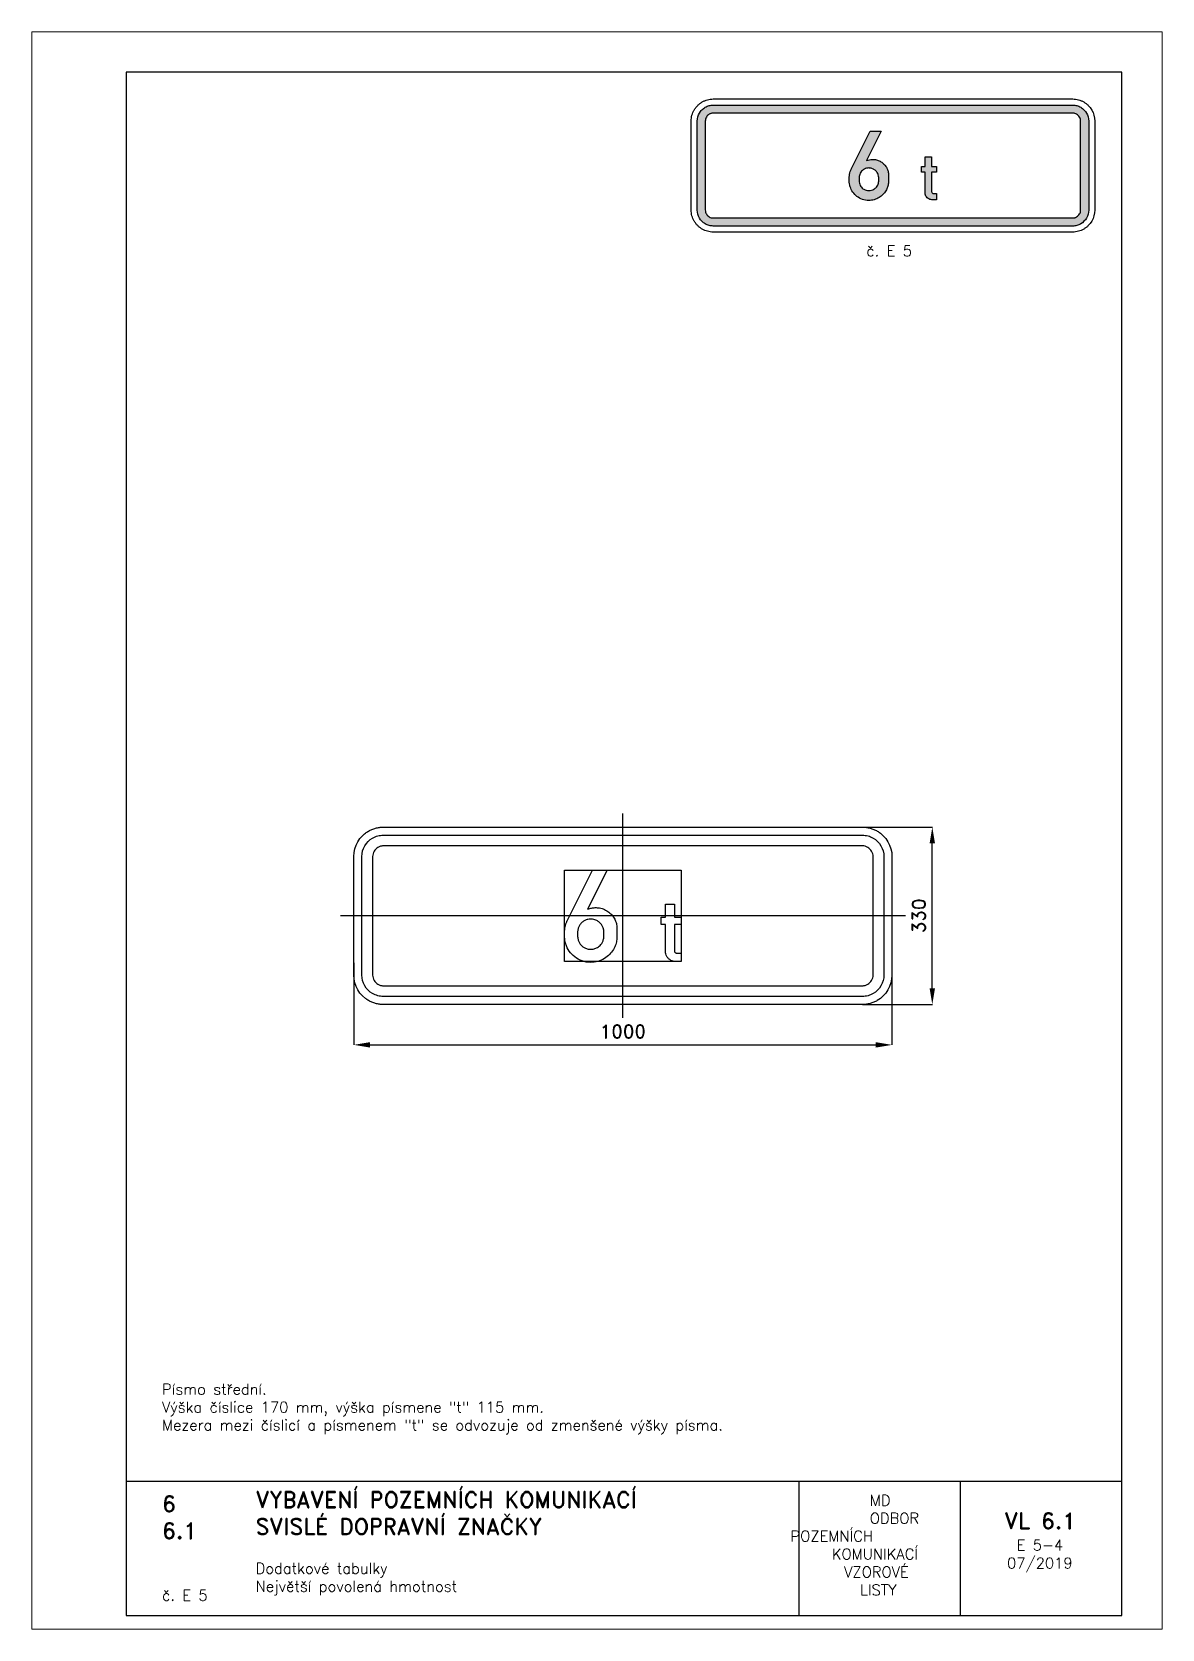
# Paper-space layout 'E 5-4' of a CAD drawing. Header units: millimetres. Extents: x 0 to 210, y 0 to 297.
# The model-space entities are those that its viewports show. They can reach past a viewport. Long polylines and large blocks are cut down to what shows.
import ezdxf

# ---------------------------------------------------------------- set-up
doc = ezdxf.new("R2010")
doc.units = ezdxf.units.MM
doc.header["$LTSCALE"] = 5
doc.linetypes.add('ČERCHOVANÁX2', pattern=[2, 1, -0.5, 0, -0.5])
doc.linetypes.add('ČÁRKOVANÁX2', pattern=[1.5, 1, -0.5])
for name, color, linetype in [('Kóty', 2, 'Continuous'), ('Rozpiska', 7, 'Continuous'), ('Značka', 7, 'Continuous')]:
    doc.layers.add(name, color=color, linetype=linetype)
doc.layers.add('Rámeček', color=6, linetype='Continuous', plot=False)
doc.styles.get("Standard").update_dxf_attribs({"font": 'romand.shx', "height": 25})
doc.dimstyles.get("Standard").update_dxf_attribs({"dimtxt": 25, "dimasz": 30, "dimexe": 0.18, "dimexo": 0.0625, "dimgap": 12.5, "dimtad": 1, "dimdec": 0, "dimzin": 0, "dimdsep": 46, "dimtxsty": 'Standard', "dimcen": 0.09, "dimadec": 0, "dimazin": 0, "dimtfac": 1, "dimtdec": 0, "dimtofl": 0, "dimtmove": 0, "dimatfit": 3, "dimfxl": 1, "dimtolj": 1, "dimtzin": 0, "dimarcsym": 0})

psp = doc.layouts.new('E 5-4')

# ---------------------------------------------------------------- texts
at = {"layer": 'Rozpiska', "color": 7, "attachment_point": 1}
for s, width, gutter_width, heights, insert, char_height in [('\\pi7.54762;č. E 5', 25, 75, [0], (147.4999999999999, 257.2841280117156), 2), ('\\PPísmo střední.{\\H1.83333x; }\\PVýška číslice 170 mm, výška písmene "t" 115 mm.{\\H1.74603x; }\\PMezera mezi číslicí a písmenem "t" se odvozuje od zmenšené výšky písma.{\\H1.9418x; }', 166.2377924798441, 100, [0], (24.16971776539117, 48.93517266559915), 2), ('6', 149.04217740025, 100, [0], (24.16971776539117, 24.77143633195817), 3), ('{\\C6;VYBAVENÍ POZEMNÍCH KOMUNIKACÍ\\P}SVISLÉ DOPRAVNÍ ZNAČKY{\\H1.34524x; }', 149.04217740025, 100, [0], (41.56166878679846, 25.56072462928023), 3), ('\\pi14.7414;{\\C6;MD\\P\\pi2.36044;}ODBOR POZEMNÍCH{\\H1.57143x; }\\P\\pi7.69378;KOMUNIKACÍ{\\H1.5x; }\\P\\pi9.97949;{\\C6;VZOROVÉ\\H1.47619x; \\H0.67742x;\\P\\pi12.93187;LISTY\\H1.26984x; }', 33.10184048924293, 100, [0], (140.9534725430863, 24.94523992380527), 2), ('\\pi1.03113;{\\H1.5x;\\C6;VL 6.1\\P\\pi3.31682;\\H0.66667x;E 5-4\\H1.66666x; \\H0.6x;\\P\\pi1.5549;07/2019\\H1.80159x; }', 16.06225436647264, 100, [0], (179.6550617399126, 21.60975232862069), 2), ('6.1', 149.04217740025, 100, [0], (24.16971776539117, 19.77734483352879), 3), ('{\\C6;Dodatkové tabulky\\P}Největší povolená hmotnost{\\H1.83333x; }', 149.04217740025, 100, [0], (41.56166878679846, 12.28505153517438), 2), ('{\\C6;č. E 5}', 18.33049291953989, 100, [2.666666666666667], (24.16971776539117, 7.277565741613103), 2)]:
    psp.add_mtext_dynamic_manual_height_columns(s, width=width, gutter_width=gutter_width, heights=heights, dxfattribs=dict(at, insert=insert, char_height=char_height))

msp = doc.modelspace()

# ---------------------------------------------------------------- blocks, each defined once
blk = doc.blocks.new('*D0')
at = {"layer": 'Defpoints', "color": 0, "transparency": 16777216}
for p in [(433.4990485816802, 165), (575, 165), (445, -165)]:
    blk.add_point(p, dxfattribs=at)
at = {"layer": 'Kóty', "color": 0, "lineweight": -2, "transparency": 16777216}
for p, q in [((433.5615485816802, 165), (575.1800000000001, 165)), ((575, -135), (575, 135)), ((445.0625, -165), (575.1800000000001, -165))]:
    blk.add_line(p, q, dxfattribs=at)
at = {"layer": 'Kóty', "color": 0, "transparency": 16777216}
for points in [[(570, 135), (580, 134.9999999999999), (575, 165)], [(570, -135), (580, -135.0000000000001), (575, -165)]]:
    blk.add_solid(points, dxfattribs=at)
at = {"layer": 'Kóty', "color": 0, "transparency": 16777216, "insert": (550, 5.3118149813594e-14), "char_height": 25, "attachment_point": 5, "rotation": 90}
blk.add_mtext('\\A1;330', dxfattribs=at)
blk = doc.blocks.new('*D1')
at = {"layer": 'Defpoints', "color": 0, "transparency": 16777216}
for p in [(-500, -87.20060890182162), (500, -110), (500, -240)]:
    blk.add_point(p, dxfattribs=at)
at = {"layer": 'Kóty', "color": 0, "lineweight": -2, "transparency": 16777216}
for p, q in [((-500, -87.26310890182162), (-500, -240.18)), ((500, -110.0625), (500, -240.18)), ((-470, -240), (470, -240))]:
    blk.add_line(p, q, dxfattribs=at)
at = {"layer": 'Kóty', "color": 0, "transparency": 16777216}
for points in [[(-470, -235), (-470, -245), (-500, -240)], [(470, -235), (470, -245), (500, -240)]]:
    blk.add_solid(points, dxfattribs=at)
at = {"layer": 'Kóty', "color": 0, "transparency": 16777216, "insert": (1.530808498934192e-15, -215), "char_height": 25, "attachment_point": 5}
blk.add_mtext('\\A1;1000', dxfattribs=at)

# ---------------------------------------------------------------- dimensions: what is measured, and where the dimension line sits
at = {"layer": 'Kóty'}
dim = msp.add_linear_dim(base=(575, 165), p1=(445, -165), p2=(433.4990485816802, 165), angle=90, dimstyle='Standard', dxfattribs=at)
dim.commit()
dim.dimension.update_dxf_attribs({"geometry": '*D0', "text_midpoint": (550, 5.3118149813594e-14)})
dim = msp.add_linear_dim(base=(500, -240), p1=(-500, -87.20060890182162), p2=(500, -110), dimstyle='Standard', dxfattribs=at)
dim.commit()
dim.dimension.update_dxf_attribs({"geometry": '*D1', "text_midpoint": (1.530808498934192e-15, -215)})

# ---------------------------------------------------------------- linework, layer by layer
at = {"layer": 'Kóty'}
msp.add_lwpolyline([(61.29499999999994, -240), (136.295, -240)], dxfattribs=at)
at = {"layer": 'Značka', "color": 6, "linetype": 'ČERCHOVANÁX2', "ltscale": 5}
for points in [[(0, -190), (0, 190)], [(525, -3.214697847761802e-14), (-525, 3.214697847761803e-14)]]:
    msp.add_lwpolyline(points, dxfattribs=at)
at = {"layer": 'Značka', "color": 5}
for points in [[(-445, -165), (-445.2199999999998, -164.999), (-445.4299999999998, -164.998, -0.0321829), (-452.5300000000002, -164.501, -0.0354539), (-459.5100000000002, -163.0509999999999, -0.03627469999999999), (-466.2600000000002, -160.769, -0.0344327), (-472.6199999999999, -157.559, -0.03372969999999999), (-478.5500000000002, -153.607), (-483.8899999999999, -148.891), (-488.6100000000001, -143.554), (-492.5599999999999, -137.625), (-495.75, -131.258), (-498.0500000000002, -124.513), (-499.52, -117.53), (-500, -110.432), (-500, -110.216), (-500, -110), (-500, 110), (-500, 110.216), (-500, 110.432), (-499.5, 117.534), (-498.0500000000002, 124.513), (-495.77, 131.2619999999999), (-492.5599999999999, 137.625), (-488.6100000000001, 143.5519999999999), (-483.8899999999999, 148.891, -0.0341993), (-478.5500000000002, 153.611, -0.03422380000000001), (-472.6199999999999, 157.559, -0.0340535), (-466.2600000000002, 160.746, -0.03341980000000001), (-459.5100000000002, 163.0509999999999, -0.0341194), (-452.5300000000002, 164.525, -0.0367409), (-445.4299999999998, 164.998), (-445.2199999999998, 164.999), (-445, 165), (445, 165), (445.2200000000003, 164.999), (445.4300000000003, 164.998, -0.0321854), (452.5299999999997, 164.501, -0.0354339), (459.5100000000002, 163.0509999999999, -0.0362389), (466.2600000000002, 160.769, -0.0343837), (472.6199999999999, 157.559, -0.033726), (478.5500000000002, 153.607), (483.8900000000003, 148.891), (488.6099999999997, 143.5540000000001), (492.5600000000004, 137.625), (495.75, 131.258), (498.0500000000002, 124.513), (499.5200000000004, 117.53), (500, 110.432), (500, 110.216), (500, 110), (500, -110), (500, -110.216), (500, -110.432), (499.5, -117.534), (498.0500000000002, -124.513), (495.7700000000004, -131.2619999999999), (492.5600000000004, -137.625), (488.6099999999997, -143.552), (483.8900000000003, -148.891), (478.5500000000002, -153.611), (472.6199999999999, -157.559, -0.0340737), (466.2600000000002, -160.746, -0.0333976), (459.5100000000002, -163.0509999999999, -0.0341214), (452.5299999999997, -164.525, -0.0367456), (445.4300000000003, -164.998), (445.2200000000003, -164.999), (445, -165), (-445, -165)], [(-445, -150), (-445.1599999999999, -150), (-445.3099999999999, -149.999, -0.032183), (-450.48, -149.6369999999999, -0.0354467), (-455.5500000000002, -148.582, -0.03628550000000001), (-460.46, -146.923, -0.0344223), (-465.0900000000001, -144.5890000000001), (-469.4000000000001, -141.7140000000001), (-473.2800000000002, -138.284), (-476.7199999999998, -134.403), (-479.5900000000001, -130.091), (-481.9099999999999, -125.46), (-483.5799999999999, -120.5550000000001), (-484.6500000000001, -115.477), (-485, -110.3140000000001), (-485, -110.157), (-485, -110), (-485, 110), (-485, 110.1569999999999), (-485, 110.3140000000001), (-484.6399999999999, 115.479), (-483.5799999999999, 120.5550000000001), (-481.9200000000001, 125.4639999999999), (-479.5900000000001, 130.091), (-476.71, 134.402), (-473.2800000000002, 138.284), (-469.4000000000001, 141.717), (-465.0900000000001, 144.5889999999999, -0.0340291), (-460.46, 146.9059999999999, -0.03341980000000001), (-455.5500000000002, 148.582, -0.0341179), (-450.48, 149.654, -0.0367402), (-445.3099999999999, 149.999), (-445.1599999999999, 150), (-445, 150), (445, 150), (445.1599999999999, 150), (445.3100000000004, 149.999, -0.0321789), (450.4799999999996, 149.6369999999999, -0.0354579), (455.5500000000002, 148.582, -0.0362767), (460.46, 146.923), (465.0900000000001, 144.5889999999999), (469.3999999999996, 141.7139999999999), (473.2799999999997, 138.284), (476.7200000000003, 134.403), (479.5900000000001, 130.091), (481.9099999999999, 125.46), (483.5799999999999, 120.5550000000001), (484.6499999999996, 115.477), (485, 110.3140000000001), (485, 110.1569999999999), (485, 110), (485, -110), (485, -110.157), (485, -110.3140000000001), (484.6400000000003, -115.479), (483.5799999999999, -120.5550000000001), (481.9200000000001, -125.4640000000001), (479.5900000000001, -130.091), (476.71, -134.402), (473.2799999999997, -138.284), (469.3999999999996, -141.717), (465.0900000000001, -144.5890000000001), (460.46, -146.9059999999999, -0.0334086), (455.5500000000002, -148.582, -0.0341625), (450.4799999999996, -149.654, -0.0367524), (445.3100000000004, -149.999), (445.1599999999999, -150), (445, -150), (-445, -150)], [(-445, -130), (445, -130), (445.0799999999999, -130), (445.1599999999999, -129.999, 0.0321657), (447.7399999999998, -129.818, 0.0354037), (450.2799999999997, -129.2909999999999), (452.7299999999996, -128.461), (455.0500000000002, -127.294), (457.1999999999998, -125.857), (459.1400000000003, -124.1420000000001), (460.8599999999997, -122.201), (462.29, -120.045), (463.4499999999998, -117.73), (464.29, -115.277), (464.8299999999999, -112.7380000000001), (465, -110.157), (465, -110.079), (465, -110), (465, 110), (465, 110.079), (465, 110.1569999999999), (464.8199999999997, 112.74), (464.29, 115.277), (463.46, 117.732), (462.29, 120.0450000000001), (460.8599999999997, 122.201), (459.1400000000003, 124.1420000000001), (457.1999999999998, 125.859), (455.0500000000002, 127.2940000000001), (452.7299999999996, 128.453), (450.2799999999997, 129.2909999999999), (447.7399999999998, 129.827, 0.0367311), (445.1599999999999, 129.999), (445.0799999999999, 130), (445, 130), (-445, 130), (-445.0799999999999, 130), (-445.1599999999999, 129.999, 0.0321848), (-447.7399999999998, 129.818, 0.0354579), (-450.2800000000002, 129.2909999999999), (-452.73, 128.461), (-455.0500000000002, 127.2940000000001), (-457.1999999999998, 125.857), (-459.1399999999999, 124.1420000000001), (-460.8600000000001, 122.201), (-462.29, 120.0450000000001), (-463.4499999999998, 117.73), (-464.29, 115.277), (-464.8299999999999, 112.7380000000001), (-465, 110.1569999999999), (-465, 110.079), (-465, 110), (-465, -110), (-465, -110.079), (-465, -110.157), (-464.8200000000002, -112.74), (-464.29, -115.277), (-463.46, -117.732), (-462.29, -120.045), (-460.8600000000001, -122.201), (-459.1399999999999, -124.1420000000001), (-457.1999999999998, -125.859), (-455.0500000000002, -127.294), (-452.73, -128.453), (-450.2800000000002, -129.2909999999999), (-447.7399999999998, -129.827, 0.03674649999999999), (-445.1599999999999, -129.999), (-445.0799999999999, -130), (-445, -130)], [(-29.09999999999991, 84.947), (-65.57999999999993, 12.28999999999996), (-63.48000000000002, 12.97900000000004), (-61.36999999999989, 13.61799999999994, -0.0391402), (-54.75, 14.93799999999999, -0.045941), (-48, 15.12300000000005, -0.06612699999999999), (-38.69000000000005, 13.46400000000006, -0.0620576), (-30.05999999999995, 9.491999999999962, -0.06448380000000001), (-22.23999999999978, 3.492999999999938, -0.0674579), (-16.26000000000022, -4.321000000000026, -0.06066900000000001), (-12.67999999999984, -12.25299999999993, -0.062985), (-11.15000000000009, -20.75400000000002), (-11.09000000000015, -21.702), (-11.03999999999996, -22.649), (-11.03999999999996, -39.08199999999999), (-11.05999999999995, -40.28600000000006), (-11.09000000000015, -41.49099999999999, -0.0576288), (-12.61999999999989, -51.02800000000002, -0.0561293), (-16.26000000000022, -60.03099999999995, -0.0655679), (-22.80999999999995, -69.67700000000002, -0.0611258), (-31.57999999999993, -77.4031, -0.0693324), (-43.40999999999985, -83.71640000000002, -0.07450269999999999), (-56.51999999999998, -86.43439999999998, -0.0866068), (-72.05000000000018, -85.043, -0.08532739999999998), (-86.26999999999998, -78.53650000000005, -0.080117), (-97.30000000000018, -68.72900000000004, -0.0761825), (-104.8099999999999, -56.029, -0.04449649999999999), (-107.27, -48.71299999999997, -0.0550386), (-108.2399999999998, -41.13599999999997), (-108.2600000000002, -40.101), (-108.2600000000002, -39.06500000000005), (-108.2600000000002, -27.69600000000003), (-108.1700000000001, -26.77499999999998), (-108.0799999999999, -25.85400000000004), (-107.5799999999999, -22.00199999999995), (-106.77, -18.20399999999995), (-105.7199999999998, -14.72500000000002), (-104.3600000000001, -11.351), (-103.8400000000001, -10.18799999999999), (-103.3000000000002, -9.030999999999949), (-56.55000000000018, 84.947), (-29.09999999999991, 84.947)], [(108.1199999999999, -84.98800000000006), (97.75, -84.98800000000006), (96.94999999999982, -84.94259999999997), (96.15000000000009, -84.88020000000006, -0.0635431), (91.42999999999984, -83.81899999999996, -0.0716486), (87.13999999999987, -81.53800000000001, -0.0793311), (83.26000000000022, -77.89549999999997, -0.07177599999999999), (80.61999999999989, -73.25999999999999), (79.84000000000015, -71.00400000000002), (79.44000000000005, -68.67200000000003), (79.40000000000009, -68.11000000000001), (79.38000000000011, -67.54600000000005), (79.38000000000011, -16.20399999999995), (71.09999999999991, -16.20399999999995), (71.09999999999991, -2.787000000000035), (79.38000000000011, -2.787000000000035), (79.38000000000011, 21.79399999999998), (95.76999999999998, 21.79399999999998), (95.76999999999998, -2.787000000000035), (108.25, -2.787000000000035), (108.2600000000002, -16.20399999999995), (95.76999999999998, -16.20399999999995), (95.76999999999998, -64.19200000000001), (95.80000000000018, -64.50400000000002), (95.84000000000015, -64.81500000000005), (96.15000000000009, -66.19799999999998), (96.80000000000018, -67.47399999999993), (98.13999999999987, -68.84199999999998, 0.119707), (99.90000000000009, -69.51099999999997), (100.2399999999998, -69.55600000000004), (100.5799999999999, -69.58299999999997), (108.1199999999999, -69.58299999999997), (108.1199999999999, -84.98800000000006)], [(-84, -29.04200000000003), (-84, -39.18899999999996), (-83.90000000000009, -39.95000000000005), (-83.78999999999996, -40.71100000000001, 0.0461098), (-82.40000000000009, -46.399, 0.06593289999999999), (-79.80000000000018, -51.62, 0.065624), (-76.42000000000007, -55.71600000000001, 0.0589233), (-72.11999999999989, -58.88, 0.0672185), (-66.30999999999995, -61.38, 0.06935989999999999), (-60.05999999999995, -62.22699999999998, 0.0721881), (-53.40000000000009, -61.41200000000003, 0.0687342), (-47.2199999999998, -58.79200000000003, 0.044919), (-43.76000000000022, -56.43100000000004, 0.0477782), (-40.80999999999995, -53.47900000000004, 0.06340599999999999), (-37.76999999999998, -48.80999999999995, 0.0656183), (-36.01000000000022, -43.54499999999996), (-35.63000000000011, -41.322), (-35.36999999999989, -39.08199999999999), (-35.36999999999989, -29.21900000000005), (-35.48000000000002, -28.01300000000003), (-35.61999999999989, -26.80999999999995), (-36.76999999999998, -22.04999999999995, 0.05552480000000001), (-38.90999999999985, -17.62, 0.0749911), (-43.11999999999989, -12.46100000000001, 0.0723837), (-48.63999999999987, -8.730000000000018, 0.044071), (-52.32999999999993, -7.189000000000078, 0.0437143), (-56.21000000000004, -6.322000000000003), (-57.92000000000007, -6.135999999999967, 0.017908), (-59.63000000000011, -6.074000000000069, 0.05759450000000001), (-65.2199999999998, -6.692999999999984, 0.0608573), (-70.51999999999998, -8.605999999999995, 0.06926979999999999), (-75.75, -11.99099999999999, 0.0705474), (-79.86000000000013, -16.68100000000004, 0.064075), (-82.51000000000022, -21.81600000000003, 0.0607702), (-83.82000000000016, -27.41300000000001), (-83.92000000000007, -28.22699999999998), (-84, -29.04200000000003)]]:
    msp.add_lwpolyline(points, format="xyb", dxfattribs=at)
at = {"layer": 'Značka', "color": 6, "linetype": 'ČÁRKOVANÁX2', "ltscale": 2.5}
msp.add_lwpolyline([(-108.2600000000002, -85), (-108.2600000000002, 85), (108.2600000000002, 85), (108.2600000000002, -85), (-108.2600000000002, -85)], dxfattribs=at)

msp.set_redraw_order([(e.dxf.handle, doc.entitydb.next_handle()) for e in msp.query("TEXT MTEXT ATTDEF DIMENSION ARC_DIMENSION")])  # texts and dimensions are drawn at this point

# ---------------------------------------------------------------- hatches: boundary and pattern name
at = {"layer": 'Značka'}
h = psp.add_hatch(color=249, dxfattribs=at)
h.dxf.hatch_style = 1
edge = h.paths.add_edge_path(flags=16)
edge.add_line((126.6249999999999, 262.4057861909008), (193.3749999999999, 262.4057861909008))
edge.add_line((193.3749999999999, 262.4057861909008), (193.3809999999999, 262.4058011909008))
edge.add_line((193.3809999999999, 262.4058011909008), (193.3869999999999, 262.4058311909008))
edge.add_arc((193.3784716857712, 263.9140967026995), 1.508289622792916, 270.3239689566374, 277.6976364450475)
edge.add_arc((193.3972253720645, 263.7805727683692), 1.373457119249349, 277.6684437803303, 285.7917361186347)
edge.add_arc((193.4346000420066, 263.7547096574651), 1.338711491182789, 284.5536462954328, 292.8640093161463)
edge.add_line((193.9547499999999, 262.5211811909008), (194.1287499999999, 262.6087136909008))
edge.add_line((194.1287499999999, 262.6087136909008), (194.2899999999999, 262.7165111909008))
edge.add_line((194.2899999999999, 262.7165111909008), (194.4354999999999, 262.8451286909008))
edge.add_line((194.4354999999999, 262.8451286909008), (194.5644999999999, 262.9906886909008))
edge.add_line((194.5644999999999, 262.9906886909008), (194.6717499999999, 263.1523886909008))
edge.add_line((194.6717499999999, 263.1523886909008), (194.7587499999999, 263.3260211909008))
edge.add_line((194.7587499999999, 263.3260211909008), (194.8217499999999, 263.5099736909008))
edge.add_line((194.8217499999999, 263.5099736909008), (194.8622499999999, 263.7004061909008))
edge.add_line((194.8622499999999, 263.7004061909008), (194.8749999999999, 263.8940036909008))
edge.add_line((194.8749999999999, 263.8940036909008), (194.8749999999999, 263.8998986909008))
edge.add_line((194.8749999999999, 263.8998986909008), (194.8749999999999, 263.9057861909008))
edge.add_line((194.8749999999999, 263.9057861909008), (194.8749999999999, 280.4057861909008))
edge.add_line((194.8749999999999, 280.4057861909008), (194.8749999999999, 280.4117111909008))
edge.add_line((194.8749999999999, 280.4117111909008), (194.8749999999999, 280.4175611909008))
edge.add_line((194.8749999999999, 280.4175611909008), (194.8614999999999, 280.6112861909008))
edge.add_line((194.8614999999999, 280.6112861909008), (194.8217499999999, 280.8015611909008))
edge.add_line((194.8217499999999, 280.8015611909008), (194.7594999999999, 280.9856861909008))
edge.add_line((194.7594999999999, 280.9856861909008), (194.6717499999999, 281.1591611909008))
edge.add_line((194.6717499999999, 281.1591611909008), (194.5644999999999, 281.3208611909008))
edge.add_line((194.5644999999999, 281.3208611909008), (194.4354999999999, 281.4664361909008))
edge.add_line((194.4354999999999, 281.4664361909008), (194.2899999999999, 281.5952111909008))
edge.add_line((194.2899999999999, 281.5952111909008), (194.1287499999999, 281.7028361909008))
edge.add_line((194.1287499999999, 281.7028361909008), (193.9547499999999, 281.7897611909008))
edge.add_line((193.9547499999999, 281.7897611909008), (193.7709999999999, 281.8526111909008))
edge.add_arc((193.3819111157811, 280.4802657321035), 1.426436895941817, 74.17084815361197, 81.99727269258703)
edge.add_arc((193.3961050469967, 280.5845868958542), 1.321155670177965, 81.9769802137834, 90.3948701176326)
edge.add_line((193.3869999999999, 281.9057111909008), (193.3809999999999, 281.9057861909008))
edge.add_line((193.3809999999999, 281.9057861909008), (193.3749999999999, 281.9057861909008))
edge.add_line((193.3749999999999, 281.9057861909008), (126.6249999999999, 281.9057861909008))
edge.add_line((126.6249999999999, 281.9057861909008), (126.6189999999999, 281.9057861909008))
edge.add_line((126.6189999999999, 281.9057861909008), (126.6129999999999, 281.9057111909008))
edge.add_arc((126.6215865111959, 280.3974419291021), 1.508293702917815, 90.32617885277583, 97.69984634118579)
edge.add_arc((126.6025751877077, 280.5309202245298), 1.373472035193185, 97.65996515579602, 105.782914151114)
edge.add_arc((126.5656199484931, 280.5566517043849), 1.33896377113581, 104.5605694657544, 112.869673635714)
edge.add_arc((126.5940989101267, 280.4825288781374), 1.41833017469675, 112.7659933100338, 120.6403753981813)
edge.add_line((125.8712499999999, 281.7028361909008), (125.7099999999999, 281.5950611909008))
edge.add_line((125.7099999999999, 281.5950611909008), (125.5644999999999, 281.4664361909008))
edge.add_line((125.5644999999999, 281.4664361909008), (125.4354999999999, 281.3208611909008))
edge.add_line((125.4354999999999, 281.3208611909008), (125.3282499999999, 281.1591611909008))
edge.add_line((125.3282499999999, 281.1591611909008), (125.2412499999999, 280.9855361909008))
edge.add_line((125.2412499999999, 280.9855361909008), (125.1782499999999, 280.8015611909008))
edge.add_line((125.1782499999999, 280.8015611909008), (125.1377499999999, 280.6111361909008))
edge.add_line((125.1377499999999, 280.6111361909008), (125.1249999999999, 280.4175611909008))
edge.add_line((125.1249999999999, 280.4175611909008), (125.1249999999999, 280.4117111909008))
edge.add_line((125.1249999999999, 280.4117111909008), (125.1249999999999, 280.4057861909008))
edge.add_line((125.1249999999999, 280.4057861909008), (125.1249999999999, 263.9057861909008))
edge.add_line((125.1249999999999, 263.9057861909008), (125.1249999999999, 263.8998986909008))
edge.add_line((125.1249999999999, 263.8998986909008), (125.1249999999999, 263.8940036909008))
edge.add_line((125.1249999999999, 263.8940036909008), (125.1384999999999, 263.7003161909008))
edge.add_line((125.1384999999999, 263.7003161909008), (125.1782499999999, 263.5099736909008))
edge.add_line((125.1782499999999, 263.5099736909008), (125.2404999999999, 263.3259011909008))
edge.add_line((125.2404999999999, 263.3259011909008), (125.3282499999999, 263.1523886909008))
edge.add_line((125.3282499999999, 263.1523886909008), (125.4354999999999, 262.9907261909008))
edge.add_line((125.4354999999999, 262.9907261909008), (125.5644999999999, 262.8451286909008))
edge.add_line((125.5644999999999, 262.8451286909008), (125.7099999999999, 262.7163911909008))
edge.add_line((125.7099999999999, 262.7163911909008), (125.8712499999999, 262.6087136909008))
edge.add_line((125.8712499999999, 262.6087136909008), (126.0452499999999, 262.5218111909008))
edge.add_line((126.0452499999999, 262.5218111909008), (126.2289999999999, 262.4589536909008))
edge.add_arc((126.6181009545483, 263.8313563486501), 1.426495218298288, 254.1710083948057, 261.9971124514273)
edge.add_arc((126.6040408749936, 263.7268627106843), 1.321061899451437, 261.9700155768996, 270.388569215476)
edge.add_line((126.6129999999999, 262.4058311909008), (126.6189999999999, 262.4058011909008))
edge.add_line((126.6189999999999, 262.4058011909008), (126.6249999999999, 262.4057861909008))
edge = h.paths.add_edge_path()
edge.add_line((126.6249999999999, 260.9057861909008), (126.6129999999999, 260.9058236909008))
edge.add_line((126.6129999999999, 260.9058236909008), (126.6017499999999, 260.9058761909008))
edge.add_arc((126.6184362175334, 263.9282924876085), 3.022462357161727, 262.3101762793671, 269.68368350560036, ccw=False)
edge.add_arc((126.5810431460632, 263.6508998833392), 2.742560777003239, 254.1881012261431, 262.30889860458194, ccw=False)
edge.add_arc((126.5061526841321, 263.6084237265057), 2.68196777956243, 247.16874923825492, 255.4803253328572, ccw=False)
edge.add_arc((126.5618448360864, 263.7431635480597), 2.827760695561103, 239.3023177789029, 247.18805391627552, ccw=False)
edge.add_arc((126.5519730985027, 263.8114933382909), 2.881802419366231, 232.4337368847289, 240.16465633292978, ccw=False)
edge.add_arc((126.5330174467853, 263.7866624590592), 2.850563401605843, 224.6188310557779, 232.43145193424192, ccw=False)
edge.add_arc((126.5014772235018, 263.8145320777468), 2.847998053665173, 217.6317125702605, 225.4636310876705, ccw=False)
edge.add_line((124.2459999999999, 262.0755911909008), (124.0307499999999, 262.3989911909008))
edge.add_line((124.0307499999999, 262.3989911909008), (123.8567499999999, 262.7462486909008))
edge.add_line((123.8567499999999, 262.7462486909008), (123.7314999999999, 263.1141686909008))
edge.add_line((123.7314999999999, 263.1141686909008), (123.6512499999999, 263.4950336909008))
edge.add_line((123.6512499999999, 263.4950336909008), (123.6249999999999, 263.8822211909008))
edge.add_line((123.6249999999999, 263.8822211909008), (123.6249999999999, 263.8940036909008))
edge.add_line((123.6249999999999, 263.8940036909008), (123.6249999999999, 263.9057861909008))
edge.add_line((123.6249999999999, 263.9057861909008), (123.6249999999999, 280.4057861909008))
edge.add_line((123.6249999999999, 280.4057861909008), (123.6249999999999, 280.4175611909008))
edge.add_line((123.6249999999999, 280.4175611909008), (123.6249999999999, 280.4293361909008))
edge.add_line((123.6249999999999, 280.4293361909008), (123.6519999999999, 280.8167111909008))
edge.add_line((123.6519999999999, 280.8167111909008), (123.7314999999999, 281.1974111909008))
edge.add_line((123.7314999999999, 281.1974111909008), (123.8559999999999, 281.5655861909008))
edge.add_line((123.8559999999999, 281.5655861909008), (124.0307499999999, 281.9126111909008))
edge.add_line((124.0307499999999, 281.9126111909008), (124.2467499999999, 282.2359361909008))
edge.add_arc((126.5088598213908, 280.4964383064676), 2.853593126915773, 134.6338683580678, 142.4407434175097, ccw=False)
edge.add_arc((126.527543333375, 280.5332463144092), 2.84079655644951, 127.58078417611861, 135.4236219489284, ccw=False)
edge.add_arc((126.5291557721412, 280.5323699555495), 2.8424745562, 119.7598209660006, 127.59576839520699, ccw=False)
edge.add_arc((126.5670613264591, 280.5386774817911), 2.856041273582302, 112.68690408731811, 120.4827910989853, ccw=False)
edge.add_arc((126.5888856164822, 280.4849336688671), 2.914044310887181, 105.0188388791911, 112.67524326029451, ccw=False)
edge.add_arc((126.6123227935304, 280.5565855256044), 2.851211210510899, 98.03066119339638, 105.8468760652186, ccw=False)
edge.add_arc((126.5837046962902, 280.7578765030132), 2.647896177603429, 89.60952859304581, 98.02597658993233, ccw=False)
edge.add_line((126.6017499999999, 283.4057111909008), (126.6129999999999, 283.4057861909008))
edge.add_line((126.6129999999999, 283.4057861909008), (126.6249999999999, 283.4057861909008))
edge.add_line((126.6249999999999, 283.4057861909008), (193.3749999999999, 283.4057861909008))
edge.add_line((193.3749999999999, 283.4057861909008), (193.3869999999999, 283.4057861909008))
edge.add_line((193.3869999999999, 283.4057861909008), (193.3982499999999, 283.4057111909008))
edge.add_arc((193.3814014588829, 280.3826314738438), 3.023126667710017, 82.30877192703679, 89.68067653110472, ccw=False)
edge.add_arc((193.4187699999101, 280.660524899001), 2.742732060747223, 74.18505761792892, 82.30544298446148, ccw=False)
edge.add_arc((193.494109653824, 280.7030085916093), 2.682015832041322, 67.1752619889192, 75.48638031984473, ccw=False)
edge.add_arc((193.4381900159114, 280.5682921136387), 2.827875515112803, 59.30452013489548, 67.18979844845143, ccw=False)
edge.add_arc((193.4477351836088, 280.5000764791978), 2.881982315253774, 52.429170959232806, 60.16002173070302, ccw=False)
edge.add_line((195.2049999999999, 282.7843361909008), (195.4959999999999, 282.5270861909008))
edge.add_line((195.4959999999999, 282.5270861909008), (195.7539999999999, 282.2360111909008))
edge.add_line((195.7539999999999, 282.2360111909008), (195.9692499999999, 281.9126111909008))
edge.add_line((195.9692499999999, 281.9126111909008), (196.1432499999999, 281.5652861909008))
edge.add_line((196.1432499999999, 281.5652861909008), (196.2684999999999, 281.1974111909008))
edge.add_line((196.2684999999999, 281.1974111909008), (196.3487499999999, 280.8165611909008))
edge.add_line((196.3487499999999, 280.8165611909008), (196.3749999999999, 280.4293361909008))
edge.add_line((196.3749999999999, 280.4293361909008), (196.3749999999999, 280.4175611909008))
edge.add_line((196.3749999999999, 280.4175611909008), (196.3749999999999, 280.4057861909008))
edge.add_line((196.3749999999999, 280.4057861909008), (196.3749999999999, 263.9057861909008))
edge.add_line((196.3749999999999, 263.9057861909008), (196.3749999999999, 263.8940036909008))
edge.add_line((196.3749999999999, 263.8940036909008), (196.3749999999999, 263.8822211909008))
edge.add_line((196.3749999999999, 263.8822211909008), (196.3479999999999, 263.4948536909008))
edge.add_line((196.3479999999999, 263.4948536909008), (196.2684999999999, 263.1141686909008))
edge.add_line((196.2684999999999, 263.1141686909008), (196.1439999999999, 262.7460161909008))
edge.add_line((196.1439999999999, 262.7460161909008), (195.9692499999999, 262.3989911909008))
edge.add_line((195.9692499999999, 262.3989911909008), (195.7532499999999, 262.0756586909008))
edge.add_line((195.7532499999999, 262.0756586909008), (195.4959999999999, 261.7844636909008))
edge.add_line((195.4959999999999, 261.7844636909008), (195.2049999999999, 261.5269961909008))
edge.add_line((195.2049999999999, 261.5269961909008), (194.8817499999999, 261.3116486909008))
edge.add_arc((193.432694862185, 263.7727372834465), 2.855996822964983, 292.6925784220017, 300.4889919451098, ccw=False)
edge.add_arc((193.411050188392, 263.8264834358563), 2.91393270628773, 285.0207345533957, 292.67752811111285, ccw=False)
edge.add_arc((193.3877995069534, 263.7546492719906), 2.850874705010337, 278.0291330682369, 285.84624071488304, ccw=False)
edge.add_arc((193.4165188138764, 263.5534010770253), 2.647587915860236, 269.604646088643, 278.02203246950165, ccw=False)
edge.add_line((193.3982499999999, 260.9058761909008), (193.3869999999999, 260.9058161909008))
edge.add_line((193.3869999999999, 260.9058161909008), (193.3749999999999, 260.9057861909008))
edge.add_line((193.3749999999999, 260.9057861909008), (126.6249999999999, 260.9057861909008))
h = psp.add_hatch(color=249, dxfattribs=at)
h.dxf.hatch_style = 1
edge = h.paths.add_edge_path()
edge.add_line((168.1089999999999, 265.7816861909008), (167.3312499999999, 265.7816861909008))
edge.add_line((167.3312499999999, 265.7816861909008), (167.2712499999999, 265.7850911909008))
edge.add_line((167.2712499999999, 265.7850911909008), (167.2112499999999, 265.7897711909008))
edge.add_arc((167.3461195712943, 267.2166980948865), 1.433286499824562, 250.0571337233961, 264.60058638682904, ccw=False)
edge.add_arc((167.290234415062, 267.0718021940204), 1.27802185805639, 233.8040298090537, 250.1966670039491, ccw=False)
edge.add_arc((167.2454911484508, 267.0883012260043), 1.265744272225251, 217.7366632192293, 235.8800144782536, ccw=False)
edge.add_arc((167.3501903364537, 267.1735475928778), 1.400721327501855, 201.4514422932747, 217.8731280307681, ccw=False)
edge.add_line((166.0464999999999, 266.6612861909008), (165.9879999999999, 266.8304861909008))
edge.add_line((165.9879999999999, 266.8304861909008), (165.9579999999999, 267.0053861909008))
edge.add_line((165.9579999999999, 267.0053861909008), (165.9549999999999, 267.0475361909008))
edge.add_line((165.9549999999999, 267.0475361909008), (165.9534999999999, 267.0898361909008))
edge.add_line((165.9534999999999, 267.0898361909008), (165.9534999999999, 270.9404861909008))
edge.add_line((165.9534999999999, 270.9404861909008), (165.3324999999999, 270.9404861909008))
edge.add_line((165.3324999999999, 270.9404861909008), (165.3324999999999, 271.9467611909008))
edge.add_line((165.3324999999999, 271.9467611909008), (165.9534999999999, 271.9467611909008))
edge.add_line((165.9534999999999, 271.9467611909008), (165.9534999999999, 273.7903361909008))
edge.add_line((165.9534999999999, 273.7903361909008), (167.1827499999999, 273.7903361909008))
edge.add_line((167.1827499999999, 273.7903361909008), (167.1827499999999, 271.9467611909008))
edge.add_line((167.1827499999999, 271.9467611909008), (168.1187499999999, 271.9467611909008))
edge.add_line((168.1187499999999, 271.9467611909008), (168.1194999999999, 270.9404861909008))
edge.add_line((168.1194999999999, 270.9404861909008), (167.1827499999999, 270.9404861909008))
edge.add_line((167.1827499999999, 270.9404861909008), (167.1827499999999, 267.3413861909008))
edge.add_line((167.1827499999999, 267.3413861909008), (167.1849999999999, 267.3179861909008))
edge.add_line((167.1849999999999, 267.3179861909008), (167.1879999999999, 267.2946611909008))
edge.add_line((167.1879999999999, 267.2946611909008), (167.2112499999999, 267.1909361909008))
edge.add_line((167.2112499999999, 267.1909361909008), (167.2599999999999, 267.0952361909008))
edge.add_line((167.2599999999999, 267.0952361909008), (167.3604999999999, 266.9926361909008))
edge.add_arc((167.5297855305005, 267.2392714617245), 0.2991430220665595, 235.5350728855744, 262.8399668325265)
edge.add_line((167.4924999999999, 266.9424611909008), (167.5179999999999, 266.9390861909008))
edge.add_line((167.5179999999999, 266.9390861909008), (167.5434999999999, 266.9370611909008))
edge.add_line((167.5434999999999, 266.9370611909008), (168.1089999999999, 266.9370611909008))
edge.add_line((168.1089999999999, 266.9370611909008), (168.1089999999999, 265.7816861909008))
edge = h.paths.add_edge_path()
edge.add_line((157.8174999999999, 278.5268111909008), (155.0814999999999, 273.0775361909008))
edge.add_line((155.0814999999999, 273.0775361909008), (155.2389999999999, 273.1292111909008))
edge.add_line((155.2389999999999, 273.1292111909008), (155.3972499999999, 273.1771361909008))
edge.add_arc((156.2768734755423, 270.0602025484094), 3.238674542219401, 96.79379203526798, 105.75948863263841, ccw=False)
edge.add_arc((156.2222200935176, 270.5339959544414), 2.76174323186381, 86.3091839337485, 96.83068757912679, ccw=False)
edge.add_arc((156.2807803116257, 270.5995352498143), 2.693116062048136, 72.32962398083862, 87.46278369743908, ccw=False)
edge.add_arc((156.2264019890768, 270.4192212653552), 2.881430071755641, 58.18334640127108, 72.3876850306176, ccw=False)
edge.add_arc((156.3016697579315, 270.3783517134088), 2.877747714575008, 45.12782168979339, 59.88598706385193, ccw=False)
edge.add_arc((156.3942232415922, 270.4701521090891), 2.747391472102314, 29.70816712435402, 45.14499188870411, ccw=False)
edge.add_arc((156.4723562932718, 270.4319201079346), 2.699433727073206, 17.347742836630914, 31.23503167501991, ccw=False)
edge.add_arc((156.5857523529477, 270.4643649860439), 2.581523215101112, 2.9947708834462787, 17.41082633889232, ccw=False)
edge.add_line((159.1637499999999, 270.5992361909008), (159.1682499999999, 270.5281361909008))
edge.add_line((159.1682499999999, 270.5281361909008), (159.1719999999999, 270.4571111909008))
edge.add_line((159.1719999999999, 270.4571111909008), (159.1719999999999, 269.2246361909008))
edge.add_line((159.1719999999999, 269.2246361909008), (159.1704999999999, 269.1343361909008))
edge.add_line((159.1704999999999, 269.1343361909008), (159.1682499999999, 269.0439611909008))
edge.add_arc((156.0182393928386, 269.1824684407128), 3.153054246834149, 344.28934692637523, 357.482302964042, ccw=False)
edge.add_arc((155.9190216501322, 269.2031853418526), 3.254182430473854, 331.5608378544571, 344.4112421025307, ccw=False)
edge.add_arc((155.7883337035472, 269.1567419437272), 3.348568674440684, 318.31921911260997, 333.3247957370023, ccw=False)
edge.add_arc((155.5992916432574, 269.3203799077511), 3.598574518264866, 304.3832618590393, 318.37485473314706, ccw=False)
edge.add_arc((155.4887364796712, 269.2976879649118), 3.643766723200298, 290.15522792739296, 306.0196560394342, ccw=False)
edge.add_arc((155.5723862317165, 269.056194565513), 3.388242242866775, 273.1911419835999, 290.2344158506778, ccw=False)
edge.add_arc((155.477597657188, 269.062343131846), 3.400965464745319, 254.9805866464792, 274.7799983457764, ccw=False)
edge.add_arc((155.4823406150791, 269.1235335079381), 3.461312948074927, 235.6589003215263, 255.16724625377, ccw=False)
edge.add_arc((155.3966682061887, 269.1981417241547), 3.476418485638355, 219.1964309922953, 237.5187596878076, ccw=False)
edge.add_arc((155.5284518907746, 269.3149913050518), 3.652402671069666, 201.884421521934, 219.31050408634, ccw=False)
edge.add_arc((155.1237229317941, 269.262507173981), 3.258878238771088, 193.4896211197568, 203.6807453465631, ccw=False)
edge.add_arc((154.4918123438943, 269.1158975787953), 2.610205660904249, 180.9946655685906, 193.595869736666, ccw=False)
edge.add_line((151.8819999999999, 269.0705861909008), (151.8804999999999, 269.1482111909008))
edge.add_line((151.8804999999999, 269.1482111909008), (151.8804999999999, 269.2259111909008))
edge.add_line((151.8804999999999, 269.2259111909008), (151.8804999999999, 270.0785861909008))
edge.add_line((151.8804999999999, 270.0785861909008), (151.8872499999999, 270.1476611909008))
edge.add_line((151.8872499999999, 270.1476611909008), (151.8939999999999, 270.2167361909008))
edge.add_line((151.8939999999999, 270.2167361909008), (151.9314999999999, 270.5056361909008))
edge.add_line((151.9314999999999, 270.5056361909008), (151.9922499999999, 270.7904861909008))
edge.add_line((151.9922499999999, 270.7904861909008), (152.0709999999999, 271.0514111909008))
edge.add_line((152.0709999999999, 271.0514111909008), (152.1729999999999, 271.3044611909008))
edge.add_line((152.1729999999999, 271.3044611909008), (152.2119999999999, 271.3916861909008))
edge.add_line((152.2119999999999, 271.3916861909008), (152.2524999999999, 271.4784611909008))
edge.add_line((152.2524999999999, 271.4784611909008), (155.7587499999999, 278.5268111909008))
edge.add_line((155.7587499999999, 278.5268111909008), (157.8174999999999, 278.5268111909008))
edge = h.paths.add_edge_path(flags=16)
edge.add_line((153.6999999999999, 269.9776361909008), (153.6999999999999, 269.2166111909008))
edge.add_line((153.6999999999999, 269.2166111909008), (153.7074999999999, 269.1595361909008))
edge.add_line((153.7074999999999, 269.1595361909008), (153.7157499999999, 269.1024611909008))
edge.add_arc((156.0759147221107, 269.453186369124), 2.386081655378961, 188.4524122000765, 199.0125201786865)
edge.add_arc((155.3957937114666, 269.2162475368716), 1.665876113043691, 198.9283604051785, 214.0172287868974)
edge.add_arc((155.3070136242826, 269.0922562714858), 1.523848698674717, 212.0200998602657, 227.0384785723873)
edge.add_arc((155.4330717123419, 269.2219897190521), 1.704702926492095, 226.9095318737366, 240.3981612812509)
edge.add_arc((155.5030767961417, 269.2593611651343), 1.772284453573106, 239.0270450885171, 254.4092510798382)
edge.add_arc((155.4889922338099, 269.2019525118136), 1.713203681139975, 254.3469434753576, 270.2176439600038)
edge.add_arc((155.5346665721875, 269.2401649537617), 1.751841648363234, 268.7189103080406, 285.2345555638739)
edge.add_arc((155.5154168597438, 269.3260135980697), 1.839736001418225, 285.1104392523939, 300.838420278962)
edge.add_arc((155.6047145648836, 269.2762759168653), 1.752002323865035, 299.1645720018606, 309.4523329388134)
edge.add_arc((155.6727913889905, 269.1892117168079), 1.641519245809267, 309.548597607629, 320.4902338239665)
edge.add_arc((155.6781152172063, 269.2153031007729), 1.654178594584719, 319.6756482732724, 334.1878060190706)
edge.add_arc((155.7352884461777, 269.1932167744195), 1.593100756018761, 334.0075554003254, 349.0246333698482)
edge.add_line((157.2992499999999, 268.8899111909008), (157.3277499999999, 269.0566361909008))
edge.add_line((157.3277499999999, 269.0566361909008), (157.3472499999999, 269.2246361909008))
edge.add_line((157.3472499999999, 269.2246361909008), (157.3472499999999, 269.9643611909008))
edge.add_line((157.3472499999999, 269.9643611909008), (157.3389999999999, 270.0548111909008))
edge.add_line((157.3389999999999, 270.0548111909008), (157.3284999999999, 270.1450361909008))
edge.add_line((157.3284999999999, 270.1450361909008), (157.2422499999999, 270.5020361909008))
edge.add_arc((155.6706588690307, 269.947739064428), 1.666476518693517, 19.42764676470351, 32.13994026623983)
edge.add_arc((155.6412259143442, 269.9810433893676), 1.67425593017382, 30.63885930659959, 47.79344430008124)
edge.add_arc((155.5975995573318, 269.9387354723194), 1.734907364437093, 47.66489110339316, 64.22513155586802)
edge.add_arc((155.5592801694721, 269.9919629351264), 1.704613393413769, 62.28694551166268, 72.38074318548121)
edge.add_arc((155.5585857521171, 269.9880887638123), 1.708516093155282, 72.39787415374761, 82.41007940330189)
edge.add_line((155.7842499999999, 271.6816361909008), (155.6559999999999, 271.6955861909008))
edge.add_arc((155.526980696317, 269.9080844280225), 1.792151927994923, 85.87163244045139, 89.97540506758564)
edge.add_arc((155.5189731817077, 269.8632250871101), 1.837032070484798, 89.72625597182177, 102.9113770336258)
edge.add_arc((155.4969582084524, 269.9552030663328), 1.742460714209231, 102.8815704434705, 116.8118557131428)
edge.add_arc((155.4267328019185, 269.9745312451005), 1.694393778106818, 114.9869810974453, 130.8371309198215)
edge.add_arc((155.4049235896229, 269.9936720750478), 1.665655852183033, 130.7000937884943, 146.8416238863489)
edge.add_arc((155.4075894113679, 269.9398739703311), 1.697872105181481, 145.3708396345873, 160.0357004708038)
edge.add_arc((155.4831424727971, 269.9070047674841), 1.78011482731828, 159.8716286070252, 173.7820255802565)
edge.add_line((153.7134999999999, 270.0998111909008), (153.7059999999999, 270.0387611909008))
edge.add_line((153.7059999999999, 270.0387611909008), (153.6999999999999, 269.9776361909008))

# ---------------------------------------------------------------- linework, layer by layer
at = {"layer": 'Rozpiska', "color": 7}
for p, q in [((17.5, 27.5), (202.5, 27.5)), ((142.5, 27.5), (142.5, 2.5)), ((172.5, 27.5), (172.5, 2.5))]:
    psp.add_line(p, q, dxfattribs=at)
psp.add_lwpolyline([(17.5, 2.5), (202.5, 2.5), (202.5, 289.5), (17.5, 289.5)], close=True, dxfattribs=at)
at = {"layer": 'Značka', "color": 7}
psp.add_lwpolyline([(126.6249999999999, 259.7807861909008), (126.6084999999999, 259.7808311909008), (126.5927499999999, 259.7809136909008, -0.0321837), (126.0602499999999, 259.8182261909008, -0.0354531), (125.5367499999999, 259.9269836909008, -0.0362758), (125.0304999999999, 260.0981336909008, -0.0344334), (124.5534999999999, 260.3388461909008, -0.033731), (124.1087499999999, 260.6352836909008, -0.0340825), (123.7082499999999, 260.9889686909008, -0.03423830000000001), (123.3542499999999, 261.3892736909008, -0.0342065), (123.0579999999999, 261.8339411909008, -0.0340189), (122.8187499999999, 262.3114211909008, -0.03344469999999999), (122.6462499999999, 262.8173111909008, -0.03417480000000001), (122.5359999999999, 263.3409986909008, -0.0367602), (122.4999999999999, 263.8733861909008), (122.4999999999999, 263.8895861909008), (122.4999999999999, 263.9057861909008), (122.4999999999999, 280.4057861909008), (122.4999999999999, 280.4219861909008), (122.4999999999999, 280.4381861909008, -0.0321877), (122.5374999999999, 280.9708361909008, -0.0354631), (122.6462499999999, 281.4942611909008, -0.03624930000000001), (122.8172499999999, 282.0005111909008, -0.0343847), (123.0579999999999, 282.4776611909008, -0.0336938), (123.3542499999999, 282.9221861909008, -0.0340825), (123.7082499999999, 283.3226111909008, -0.0341993), (124.1087499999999, 283.6766111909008, -0.0342274), (124.5534999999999, 283.9727111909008, -0.0340611), (125.0304999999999, 284.2117361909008, -0.0334238), (125.5367499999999, 284.3846111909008, -0.0341237), (126.0602499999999, 284.4951611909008, -0.0367452), (126.5927499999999, 284.5306361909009), (126.6084999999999, 284.5307111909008), (126.6249999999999, 284.5307861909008), (193.3749999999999, 284.5307861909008), (193.3914999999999, 284.5307111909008), (193.4072499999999, 284.5306361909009, -0.0321829), (193.9397499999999, 284.4933611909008, -0.035456), (194.4632499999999, 284.3846111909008, -0.03627469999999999), (194.9694999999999, 284.2134611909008, -0.0344327), (195.4464999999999, 283.9727111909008, -0.03372969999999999), (195.8912499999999, 283.6763111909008, -0.0340797), (196.2917499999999, 283.3226111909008, -0.0342377), (196.6457499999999, 282.9223361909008), (196.9419999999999, 282.4776611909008), (197.1812499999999, 282.0001361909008), (197.3537499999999, 281.4942611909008), (197.4639999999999, 280.9705361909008), (197.4999999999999, 280.4381861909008), (197.4999999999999, 280.4219861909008), (197.4999999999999, 280.4057861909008), (197.4999999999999, 263.9057861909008), (197.4999999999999, 263.8895861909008), (197.4999999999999, 263.8733861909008), (197.4624999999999, 263.3407511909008), (197.3537499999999, 262.8173111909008), (197.1827499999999, 262.3110986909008), (196.9419999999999, 261.8339411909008), (196.6457499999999, 261.3893636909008), (196.2917499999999, 260.9889686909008, -0.0342019), (195.8912499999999, 260.6349461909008, -0.0342249), (195.4464999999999, 260.3388461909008, -0.03405619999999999), (194.9694999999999, 260.0998511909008, -0.03341980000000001), (194.4632499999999, 259.9269836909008, -0.0341218), (193.9397499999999, 259.8164486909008, -0.03674280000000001), (193.4072499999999, 259.7809136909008), (193.3914999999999, 259.7808311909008), (193.3749999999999, 259.7807861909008), (126.6249999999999, 259.7807861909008)], format="xyb", dxfattribs=at)
at = {"layer": 'Značka', "color": 249}
for points in [[(126.6249999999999, 260.9057861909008), (126.6129999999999, 260.9058236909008), (126.6017499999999, 260.9058761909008, -0.0321841), (126.2139999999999, 260.9330111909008, -0.0354485), (125.8337499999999, 261.0121136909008, -0.036282), (125.4654999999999, 261.1365836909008, -0.0344216), (125.1182499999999, 261.3116486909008, -0.03374530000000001), (124.7949999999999, 261.5272361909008, -0.0341022), (124.5039999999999, 261.7844636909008, -0.0341865), (124.2459999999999, 262.0755911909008), (124.0307499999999, 262.3989911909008), (123.8567499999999, 262.7462486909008), (123.7314999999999, 263.1141686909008), (123.6512499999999, 263.4950336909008), (123.6249999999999, 263.8822211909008), (123.6249999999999, 263.8940036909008), (123.6249999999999, 263.9057861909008), (123.6249999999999, 280.4057861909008), (123.6249999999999, 280.4175611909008), (123.6249999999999, 280.4293361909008), (123.6519999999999, 280.8167111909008), (123.7314999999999, 281.1974111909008), (123.8559999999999, 281.5655861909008), (124.0307499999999, 281.9126111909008), (124.2467499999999, 282.2359361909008, -0.0340771), (124.5039999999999, 282.5270861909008, -0.0342342), (124.7949999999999, 282.7845611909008, -0.0342041), (125.1182499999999, 282.9999611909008, -0.0340291), (125.4654999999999, 283.1737361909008, -0.03341980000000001), (125.8337499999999, 283.2994361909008, -0.0341179), (126.2139999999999, 283.3798361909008, -0.0367402), (126.6017499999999, 283.4057111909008), (126.6129999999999, 283.4057861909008), (126.6249999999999, 283.4057861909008), (193.3749999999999, 283.4057861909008), (193.3869999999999, 283.4057861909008), (193.3982499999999, 283.4057111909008, -0.03217709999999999), (193.7859999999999, 283.3785611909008, -0.0354467), (194.1662499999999, 283.2994361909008, -0.03628), (194.5344999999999, 283.1750111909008, -0.03441959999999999), (194.8817499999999, 282.9999611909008, -0.033745), (195.2049999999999, 282.7843361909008), (195.4959999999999, 282.5270861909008), (195.7539999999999, 282.2360111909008), (195.9692499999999, 281.9126111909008), (196.1432499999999, 281.5652861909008), (196.2684999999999, 281.1974111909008), (196.3487499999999, 280.8165611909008), (196.3749999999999, 280.4293361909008), (196.3749999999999, 280.4175611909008), (196.3749999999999, 280.4057861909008), (196.3749999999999, 263.9057861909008), (196.3749999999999, 263.8940036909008), (196.3749999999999, 263.8822211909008), (196.3479999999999, 263.4948536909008), (196.2684999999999, 263.1141686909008), (196.1439999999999, 262.7460161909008), (195.9692499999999, 262.3989911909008), (195.7532499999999, 262.0756586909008), (195.4959999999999, 261.7844636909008), (195.2049999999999, 261.5269961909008), (194.8817499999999, 261.3116486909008, -0.0340314), (194.5344999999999, 261.1378286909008, -0.0334215), (194.1662499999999, 261.0121136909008, -0.0341218), (193.7859999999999, 260.9317211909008, -0.03674430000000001), (193.3982499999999, 260.9058761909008), (193.3869999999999, 260.9058161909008), (193.3749999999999, 260.9057861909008), (126.6249999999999, 260.9057861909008)], [(126.6249999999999, 262.4057861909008), (193.3749999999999, 262.4057861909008), (193.3809999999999, 262.4058011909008), (193.3869999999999, 262.4058311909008, 0.0321848), (193.5804999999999, 262.4193986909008, 0.0354594), (193.7709999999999, 262.4589536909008, 0.0362767), (193.9547499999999, 262.5211811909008), (194.1287499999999, 262.6087136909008), (194.2899999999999, 262.7165111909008), (194.4354999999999, 262.8451286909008), (194.5644999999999, 262.9906886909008), (194.6717499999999, 263.1523886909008), (194.7587499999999, 263.3260211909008), (194.8217499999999, 263.5099736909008), (194.8622499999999, 263.7004061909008), (194.8749999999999, 263.8940036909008), (194.8749999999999, 263.8998986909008), (194.8749999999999, 263.9057861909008), (194.8749999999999, 280.4057861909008), (194.8749999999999, 280.4117111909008), (194.8749999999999, 280.4175611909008), (194.8614999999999, 280.6112861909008), (194.8217499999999, 280.8015611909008), (194.7594999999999, 280.9856861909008), (194.6717499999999, 281.1591611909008), (194.5644999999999, 281.3208611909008), (194.4354999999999, 281.4664361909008), (194.2899999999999, 281.5952111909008), (194.1287499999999, 281.7028361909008), (193.9547499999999, 281.7897611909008), (193.7709999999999, 281.8526111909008, 0.0341625), (193.5804999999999, 281.8928111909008, 0.03674649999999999), (193.3869999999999, 281.9057111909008), (193.3809999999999, 281.9057861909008), (193.3749999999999, 281.9057861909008), (126.6249999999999, 281.9057861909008), (126.6189999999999, 281.9057861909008), (126.6129999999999, 281.9057111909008, 0.0321848), (126.4194999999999, 281.8921361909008, 0.0354579), (126.2289999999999, 281.8526111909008, 0.0362712), (126.0452499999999, 281.7903611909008, 0.034372), (125.8712499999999, 281.7028361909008), (125.7099999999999, 281.5950611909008), (125.5644999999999, 281.4664361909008), (125.4354999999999, 281.3208611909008), (125.3282499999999, 281.1591611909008), (125.2412499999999, 280.9855361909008), (125.1782499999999, 280.8015611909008), (125.1377499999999, 280.6111361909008), (125.1249999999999, 280.4175611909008), (125.1249999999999, 280.4117111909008), (125.1249999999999, 280.4057861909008), (125.1249999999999, 263.9057861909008), (125.1249999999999, 263.8998986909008), (125.1249999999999, 263.8940036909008), (125.1384999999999, 263.7003161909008), (125.1782499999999, 263.5099736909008), (125.2404999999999, 263.3259011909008), (125.3282499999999, 263.1523886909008), (125.4354999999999, 262.9907261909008), (125.5644999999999, 262.8451286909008), (125.7099999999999, 262.7163911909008), (125.8712499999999, 262.6087136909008), (126.0452499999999, 262.5218111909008), (126.2289999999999, 262.4589536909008, 0.0341611), (126.4194999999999, 262.4187536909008, 0.0367494), (126.6129999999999, 262.4058311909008), (126.6189999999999, 262.4058011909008), (126.6249999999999, 262.4057861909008)], [(157.8174999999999, 278.5268111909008), (155.0814999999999, 273.0775361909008), (155.2389999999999, 273.1292111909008), (155.3972499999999, 273.1771361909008, -0.0391402), (155.8937499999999, 273.2761361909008, -0.045941), (156.3999999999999, 273.2900111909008, -0.06612699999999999), (157.0982499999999, 273.1655861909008, -0.0620576), (157.7454999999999, 272.8676861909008, -0.06448380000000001), (158.3319999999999, 272.4177611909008, -0.0674579), (158.7804999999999, 271.8317111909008, -0.06066900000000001), (159.0489999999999, 271.2368111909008, -0.062985), (159.1637499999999, 270.5992361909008), (159.1682499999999, 270.5281361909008), (159.1719999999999, 270.4571111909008), (159.1719999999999, 269.2246361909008), (159.1704999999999, 269.1343361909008), (159.1682499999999, 269.0439611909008, -0.0576288), (159.0534999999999, 268.3286861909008, -0.0561293), (158.7804999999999, 267.6534611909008, -0.0655679), (158.2892499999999, 266.9300111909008, -0.0611258), (157.6314999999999, 266.3505536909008, -0.0693324), (156.7442499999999, 265.8770561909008, -0.07450269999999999), (155.7609999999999, 265.6732061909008, -0.0866068), (154.5962499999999, 265.7775611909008, -0.08532739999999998), (153.5297499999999, 266.2655486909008, -0.080117), (152.7024999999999, 267.0011111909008, -0.0761825), (152.1392499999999, 267.9536111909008, -0.04449649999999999), (151.9547499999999, 268.5023111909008, -0.0550386), (151.8819999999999, 269.0705861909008), (151.8804999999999, 269.1482111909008), (151.8804999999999, 269.2259111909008), (151.8804999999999, 270.0785861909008), (151.8872499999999, 270.1476611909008), (151.8939999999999, 270.2167361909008), (151.9314999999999, 270.5056361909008), (151.9922499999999, 270.7904861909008), (152.0709999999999, 271.0514111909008), (152.1729999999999, 271.3044611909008), (152.2119999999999, 271.3916861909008), (152.2524999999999, 271.4784611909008), (155.7587499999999, 278.5268111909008), (157.8174999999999, 278.5268111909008)], [(168.1089999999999, 265.7816861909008), (167.3312499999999, 265.7816861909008), (167.2712499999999, 265.7850911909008), (167.2112499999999, 265.7897711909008, -0.0635431), (166.8572499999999, 265.8693611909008, -0.0716486), (166.5354999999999, 266.0404361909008, -0.0793311), (166.2444999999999, 266.3136236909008, -0.07177599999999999), (166.0464999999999, 266.6612861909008), (165.9879999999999, 266.8304861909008), (165.9579999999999, 267.0053861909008), (165.9549999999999, 267.0475361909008), (165.9534999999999, 267.0898361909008), (165.9534999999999, 270.9404861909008), (165.3324999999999, 270.9404861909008), (165.3324999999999, 271.9467611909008), (165.9534999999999, 271.9467611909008), (165.9534999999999, 273.7903361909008), (167.1827499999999, 273.7903361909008), (167.1827499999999, 271.9467611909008), (168.1187499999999, 271.9467611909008), (168.1194999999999, 270.9404861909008), (167.1827499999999, 270.9404861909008), (167.1827499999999, 267.3413861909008), (167.1849999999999, 267.3179861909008), (167.1879999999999, 267.2946611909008), (167.2112499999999, 267.1909361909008), (167.2599999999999, 267.0952361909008), (167.3604999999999, 266.9926361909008, 0.119707), (167.4924999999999, 266.9424611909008), (167.5179999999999, 266.9390861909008), (167.5434999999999, 266.9370611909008), (168.1089999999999, 266.9370611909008), (168.1089999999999, 265.7816861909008)], [(153.6999999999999, 269.9776361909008), (153.6999999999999, 269.2166111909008), (153.7074999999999, 269.1595361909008), (153.7157499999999, 269.1024611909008, 0.0461098), (153.8199999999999, 268.6758611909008, 0.06593289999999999), (154.0149999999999, 268.2842861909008, 0.065624), (154.2684999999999, 267.9770861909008, 0.0589233), (154.5909999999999, 267.7397861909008, 0.0672185), (155.0267499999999, 267.5522861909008, 0.06935989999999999), (155.4954999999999, 267.4887611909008, 0.0721881), (155.9949999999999, 267.5498861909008, 0.0687342), (156.4584999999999, 267.7463861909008, 0.044919), (156.7179999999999, 267.9234611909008, 0.0477782), (156.9392499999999, 268.1448611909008, 0.06340599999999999), (157.1672499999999, 268.4950361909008, 0.0656183), (157.2992499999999, 268.8899111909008), (157.3277499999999, 269.0566361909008), (157.3472499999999, 269.2246361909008), (157.3472499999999, 269.9643611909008), (157.3389999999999, 270.0548111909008), (157.3284999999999, 270.1450361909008), (157.2422499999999, 270.5020361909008, 0.05552480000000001), (157.0817499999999, 270.8342861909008, 0.0749911), (156.7659999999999, 271.2212111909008, 0.0723837), (156.3519999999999, 271.5010361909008, 0.044071), (156.0752499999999, 271.6166111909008, 0.0437143), (155.7842499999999, 271.6816361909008), (155.6559999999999, 271.6955861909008, 0.017908), (155.5277499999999, 271.7002361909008, 0.05759450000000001), (155.1084999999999, 271.6538111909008, 0.0608573), (154.7109999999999, 271.5103361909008, 0.06926979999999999), (154.3187499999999, 271.2564611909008, 0.0705474), (154.0104999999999, 270.9047111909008, 0.064075), (153.8117499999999, 270.5195861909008, 0.0607702), (153.7134999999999, 270.0998111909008), (153.7059999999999, 270.0387611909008), (153.6999999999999, 269.9776361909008)]]:
    psp.add_lwpolyline(points, format="xyb", dxfattribs=at)

psp.set_redraw_order([(e.dxf.handle, doc.entitydb.next_handle()) for e in psp.query("TEXT MTEXT ATTDEF DIMENSION ARC_DIMENSION")])  # texts and dimensions are drawn at this point

# ---------------------------------------------------------------- viewports
at = {"layer": 'Rámeček'}
psp.add_viewport(center=(105, 148.5), size=(210, 297), view_center_point=(-48.07285405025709, 158.6504019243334), view_height=2969.999999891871, dxfattribs=at)

doc.saveas('drawing.dxf')
